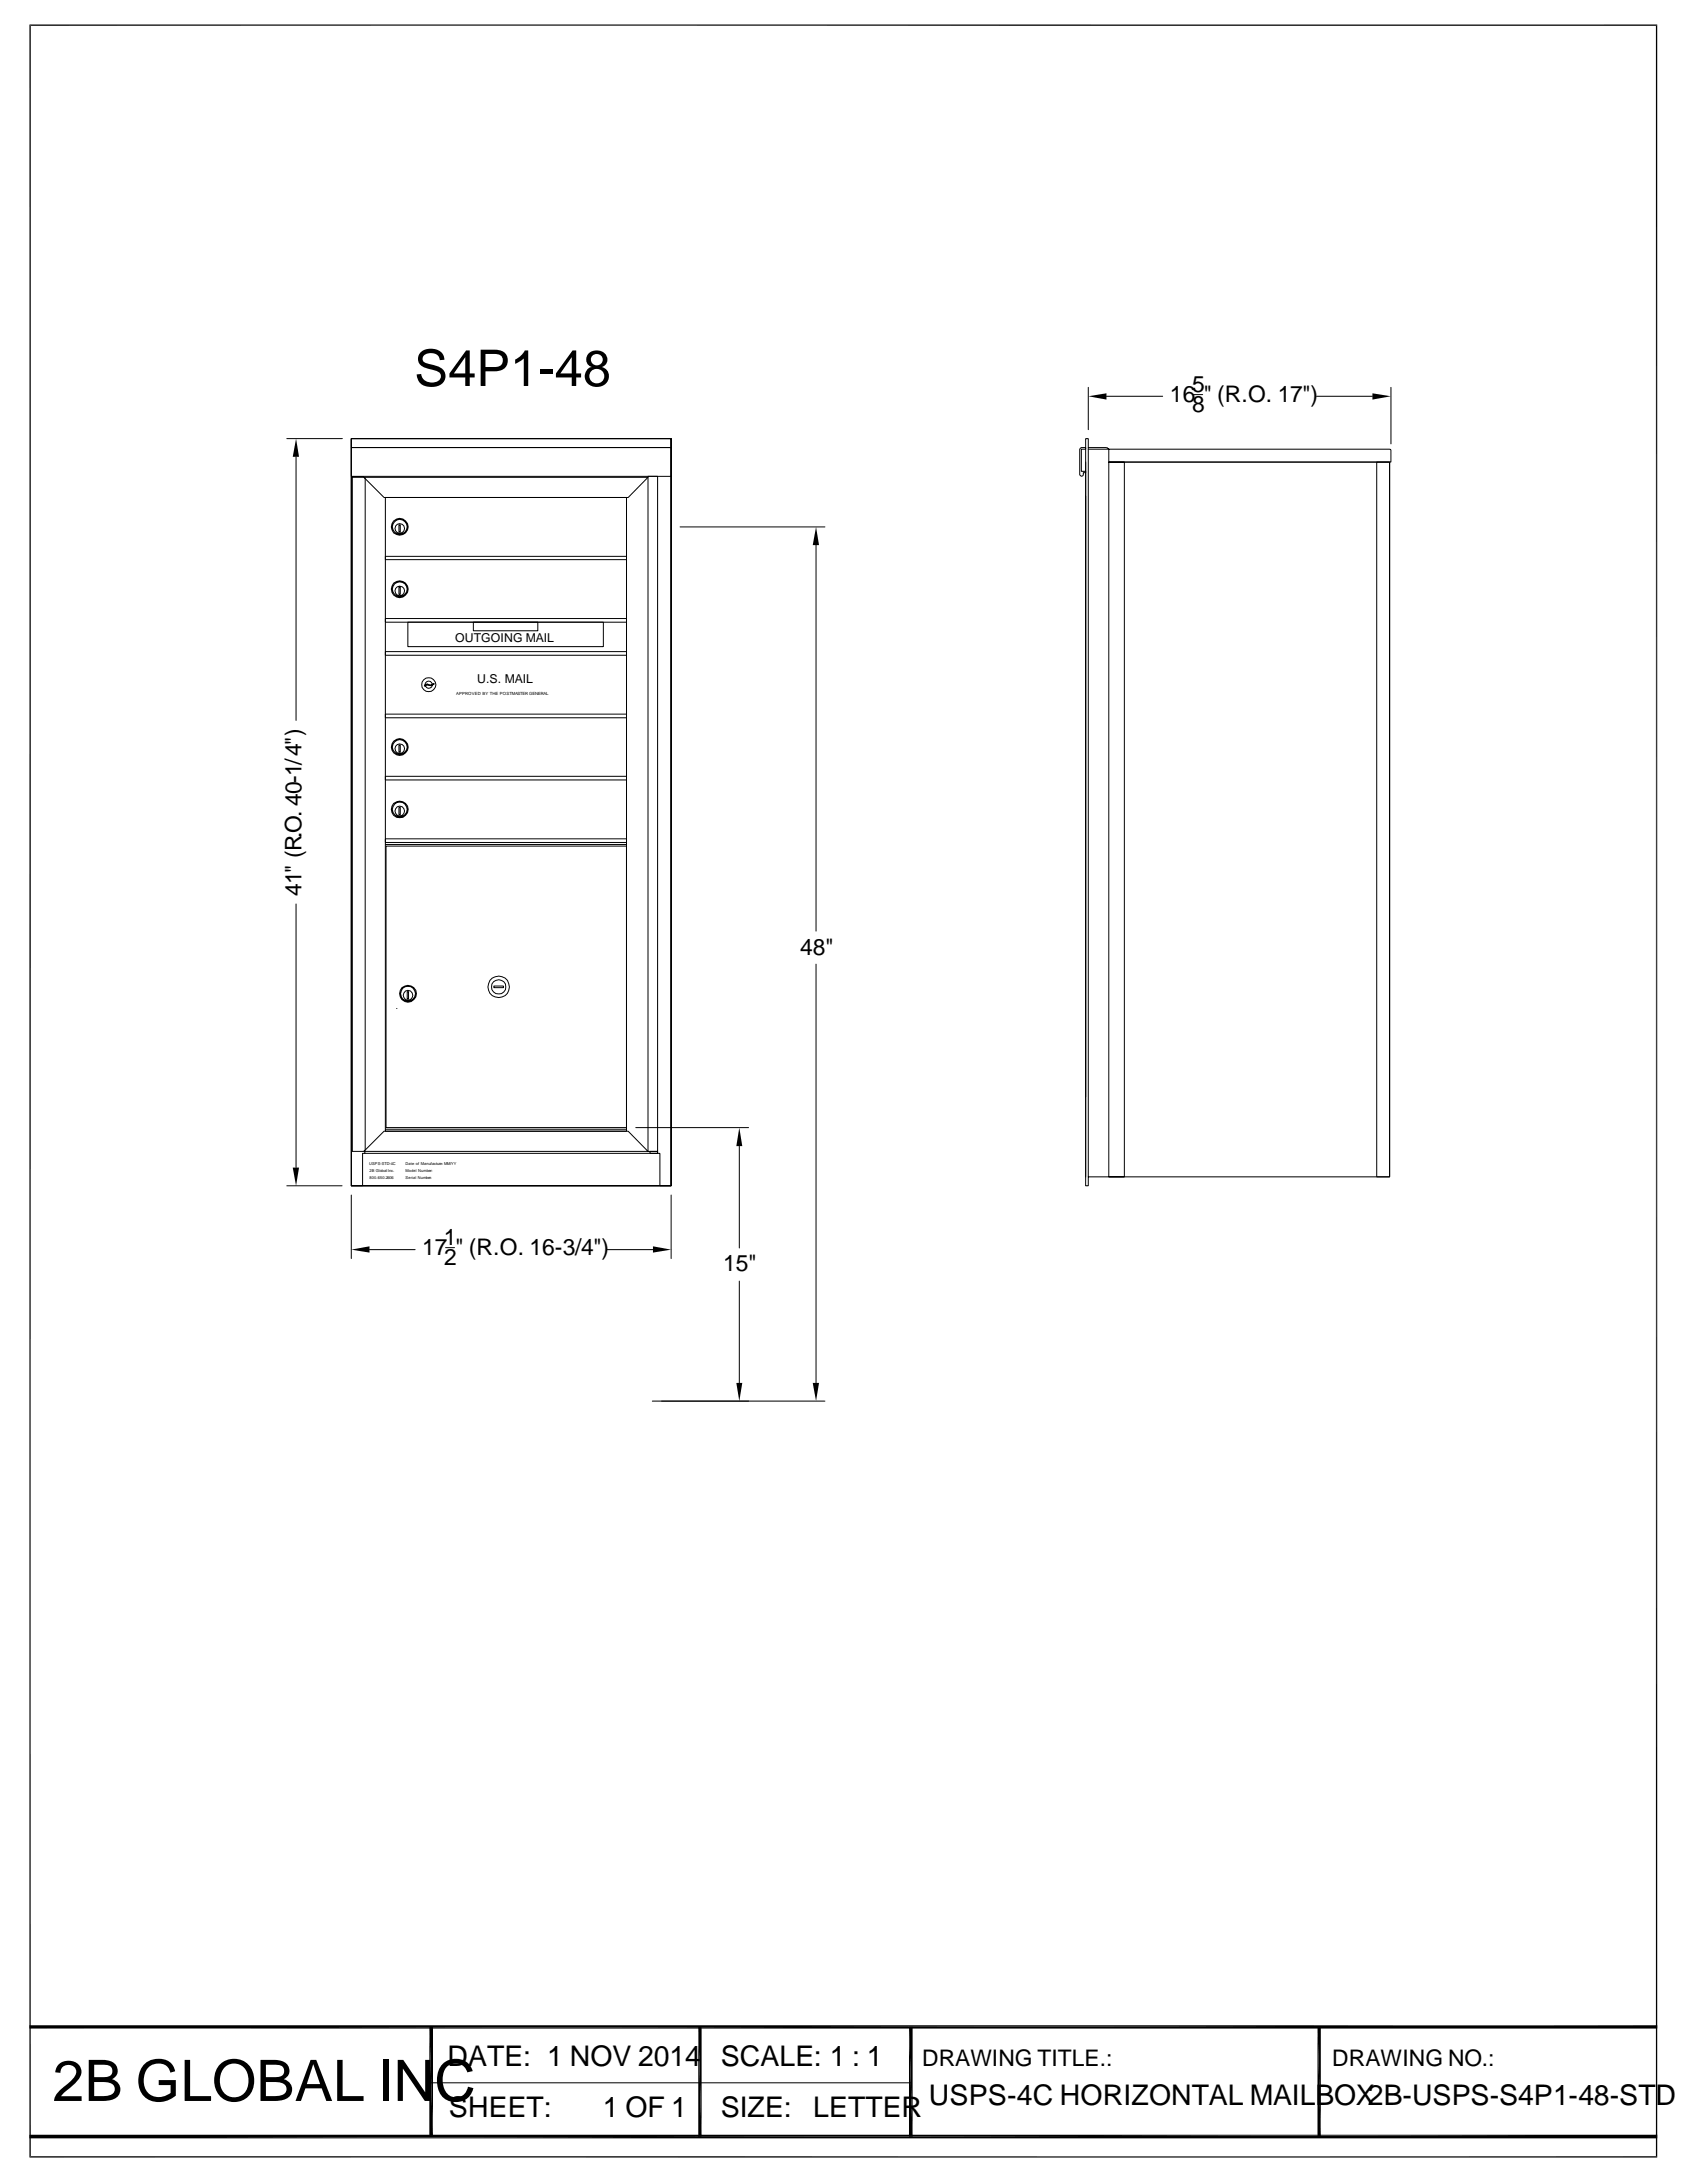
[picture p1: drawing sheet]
<svg xmlns="http://www.w3.org/2000/svg" width="216mm" height="279mm" viewBox="0 0 216 279" stroke-linecap="round" stroke-linejoin="round" font-family="sans-serif">
<defs><g id="words">
<text font-size="7.3" x="6.7" y="268.9">2B GLOBAL INC</text>
<text font-size="6.5" x="53" y="49.4">S4P1-48</text>
<g font-size="3.6">
<text x="57.3" y="264.4">DATE: 1 NOV 2014</text>
<text x="92.2" y="264.4">SCALE: 1 : 1</text>
<text x="118.9" y="269.4">USPS-4C HORIZONTAL MAILBOX2B-USPS-S4P1-48-STD</text>
<text x="57.4" y="271">SHEET:</text>
<text x="77.2" y="271">1 OF 1</text>
<text x="92.2" y="271">SIZE:</text>
<text x="104.1" y="270.9">LETTER</text>
</g>
<g font-size="2.9">
<text x="149.7" y="51.4">16 &quot; (R.O. 17&quot;)</text>
<text x="152.6" y="50.2">5</text>
<text x="152.6" y="52.7">8</text>
<text x="38.6" y="114.6" transform="rotate(-90 38.6 114.6)">41&quot; (R.O. 40-1/4&quot;)</text>
<text x="102.4" y="122.2">48&quot;</text>
<text x="54" y="160.6">17 &quot; (R.O. 16-3/4&quot;)</text>
<text x="56.8" y="159.3">1</text>
<text x="56.9" y="161.9">2</text>
<text x="92.5" y="162.7">15&quot;</text>
<text x="118" y="264.4">DRAWING TITLE.:</text>
<text x="170.5" y="264.4">DRAWING NO.:</text>
</g>
<g font-size="1.6">
<text x="58.3" y="82.2">OUTGOING MAIL</text>
<text x="61.1" y="87.4">U.S. MAIL</text>
</g>
<g font-size=".5">
<text x="58.4" y="88.9">APPROVED BY THE POSTMASTER GENERAL</text>
<text x="47.2" y="149.1">USPS-STD-4C</text>
<text x="47.3" y="149.9">2B Global Inc.</text>
<text x="51.9" y="149.1">Date of Manufacture: MM/YY</text>
<text x="51.9" y="149.9">Model Number:</text>
<text x="47.3" y="150.9">800.650.2606</text>
<text x="51.9" y="150.9">Serial Number:</text>
</g>
</g></defs>
<g fill="none" stroke="#000" stroke-width=".13">
<path d="M36.7 56.1h7.1M37.9 58.5v33.7M45 56.1h40.9v95.7h-40.9v-95.7h40.9v95.7h-40.9zM45 56.1h40.9v1.2h-40.9zM45 57.3h40.9v3.7h-40.9zM85.9 56.1v95.7h-1.4v-4.2h-.3M138.3 57.4l.1-.1h.5v.2h-.5v2.8h.5v.2h-.3v.4l-.2 .1-.2-.2v-3.3zM138.9 56.1h.4v95.7h-.4zM138.9 59.1v91.5M139.3 49.6v5.4M139.3 57.3h2.4l.2 .2v1.6h36.1v-1.5l-.2-.1h-38.5M141.6 50.7h7.2"/>
<path d="M141.9 59.1h2v91.5h-2zM141.9 59.1h35.9v91.5h-38.5M152.7 50.5h1.2M168.5 50.7h7.1M176.2 59.1h1.6v91.5h-1.6zM178 49.6v7.2M45.1 61.1h1.5l.1 .1v86l-.1 .2h-1.5zM46.6 61.1h36.3l-2.5 2.6h-31.3zM49.3 71.2h30.9v.4h-30.9zM49.3 79.2h30.9v.4h-30.9zM49.3 63.7h30.9v81.1h-30.9zM51.1 67.2h.1v.9h-.1z"/>
<path d="M51.1 75.1h.1v1h-.1zM52.2 79.6h25v3.2h-25zM60.6 79.6h8.2v1.1h-8.2zM82.9 61h1.3v86.4h-1.3zM87 67.4h18.6M104.4 69.8v49.4M49.3 99.4h30.9v.4h-30.9zM49.3 91.4h30.9v.5h-30.9zM49.3 83.4h30.9v.5h-30.9zM51.1 95.4h.1v.9h-.1zM54.3 87.7l.4-.2 .4 .2 .4-.2v.1l-.4 .2-.4-.1-.3 .1zM55.3 87.6a.47 .47 0 0 0-.5-.4 .47 .47 0 0 0-.4 .5"/>
<path d="M55.3 87.7a.46 .46 0 0 1-.4 .4 .46 .46 0 0 1-.5-.3M37.9 115.7v33.7M49.3 107.4h30.9v.4h-30.9zM49.3 108.1h30.9M49.4 108.3h30.8v36h-30.8zM51.1 103.3h.1v1h-.1zM50.8 129.1h.1M52.1 126.9h.2v1h-.2zM63.2 126.2h1.2v.2h-1.2zM104.4 123.4v53.6M36.7 151.8h7.1M45 153v8.1"/>
<path d="M46.6 147.4l2.5-2.6h31.3l2.5 2.6zM46.7 147.4v.2h-.3v4.2h-1.4M47.3 159.9h5.8M49.3 144.5h30.9M57 159.7h1.2M77.7 159.9h5.9M81.4 144.3h14.4M83.2 147.4h1v.2h-1zM84.2 147.4v.2h-37.5M85.9 153v8.1M94.6 146.7v13M83.5 179.3h22.1"/>
<path d="M94.6 164v13M55.2 266.6h61.3"/>
<circle cx="51.2" cy="67.4" r="1.09"/>
<circle cx="51.2" cy="67.6" r=".62"/>
<circle cx="51.2" cy="75.6" r=".62"/>
<circle cx="51.2" cy="75.4" r="1.08"/>
<circle cx="51.2" cy="67.4" r=".95"/>
<circle cx="51.2" cy="75.4" r=".94"/>
<circle cx="51.2" cy="95.8" r=".62"/>
<circle cx="51.2" cy="95.6" r="1.08"/>
<circle cx="51.2" cy="95.6" r=".94"/>
<circle cx="54.9" cy="87.6" r=".91"/>
<circle cx="51.1" cy="103.8" r=".63"/>
<circle cx="51.2" cy="103.6" r="1.08"/>
<circle cx="51.2" cy="103.6" r=".95"/>
<circle cx="52.2" cy="127.4" r=".63"/>
<circle cx="52.2" cy="127.2" r=".96"/>
<circle cx="52.2" cy="127.2" r="1.08"/>
<circle cx="63.8" cy="126.3" r=".91"/>
<circle cx="63.8" cy="126.3" r="1.38"/>
</g>
<g fill="#000">
<path d="M37.9 56.1l.4 2.4h-.8zM139.3 50.7l2.3-.4v.8zM175.6 50.3l2.4 .4-2.4 .4zM104.4 67.4l.4 2.4h-.8zM37.5 149.4h.8l-.4 2.4zM45 159.9l2.3-.4v.8zM83.6 159.5l2.3 .4-2.3 .4zM94.6 144.3l.4 2.4h-.8zM94.2 177h.8l-.4 2.3zM104 177h.8l-.4 2.3zM54.9 259.4l.5 14.1h-.5zM54.9 259.4h.5v14.1z"/>
<path d="M116.3 259.4l.5 14.1h-.5zM116.3 259.4h.5v14.1zM3.8 273.7l208.3-.5v.5zM3.8 273.2h208.3l-208.3 .5z"/>
</g>
<path d="M3.8 3.2h208.3M3.9 3.1v273M212 3.1v273M3.8 276.1h208.3" fill="none" stroke="#000" stroke-width=".17"/>
<path d="M3.8 259.4h208.3M89.6 259.4v14.1M168.8 259.4v14.1" fill="none" stroke="#000" stroke-width=".42"/>
<use href="#words"/>
</svg>
